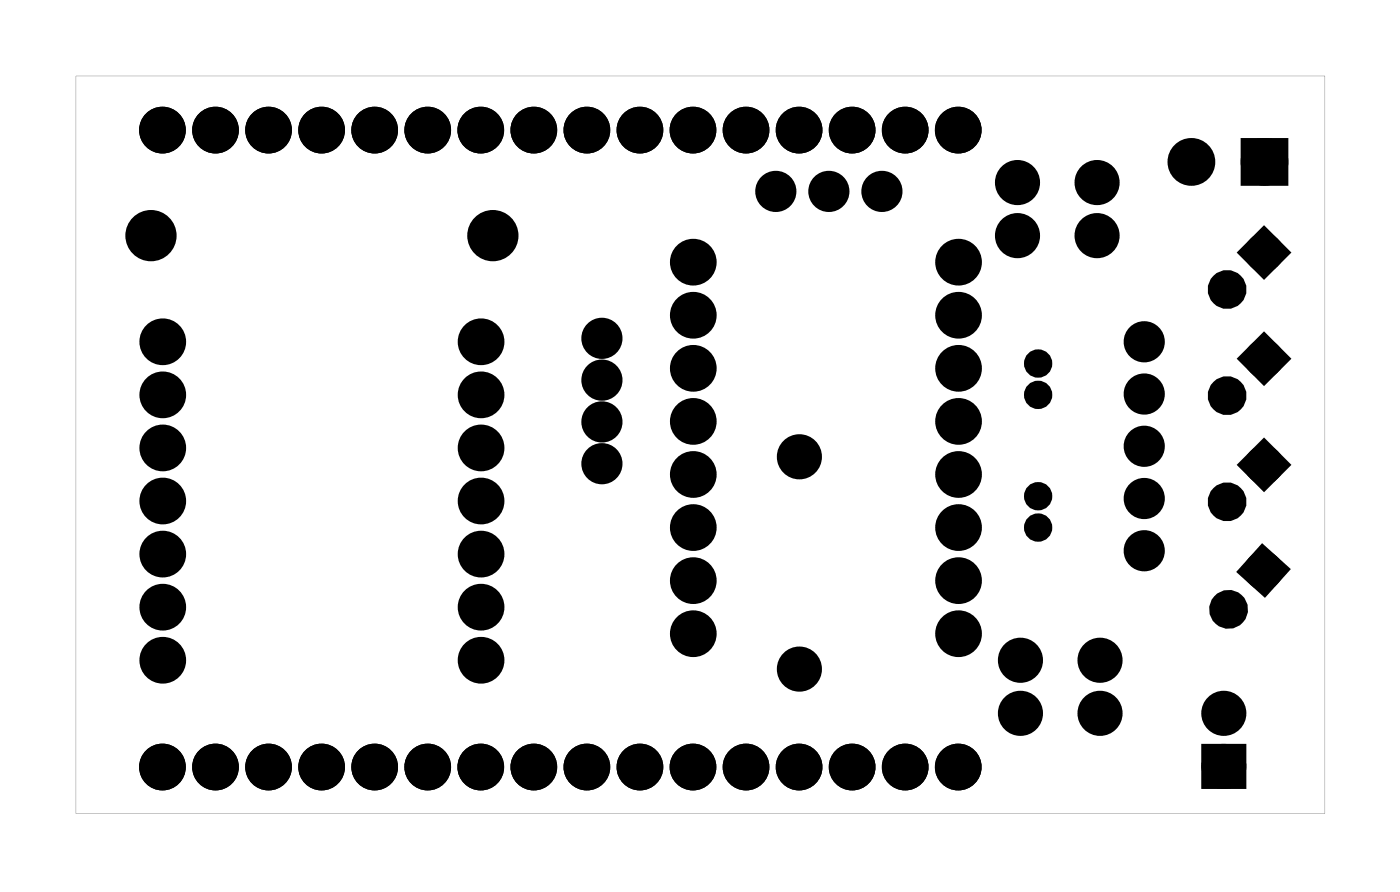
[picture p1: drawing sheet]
<svg xmlns="http://www.w3.org/2000/svg" width="67mm" height="43mm" viewBox="0 0 67 43" stroke-linecap="round" stroke-linejoin="round" font-family="sans-serif">
<g fill="#000">
<path d="M59.7 12.1l.8-.9 .9 .9-.9 .8zM59.7 17.2l.8-.9 .9 .9-.9 .8zM59.8 7h1.5v1.5h-1.5zM57.9 36h1.4v1.4h-1.4zM60.4 26.5l.9 .8-.8 .8-.9-.8zM59.7 22.2l.8-.8 .9 .8-.9 .9z"/>
<path d="M3.6 3.6v35.3h59.8v-35.3zM3.6 3.6h59.8v35.3h-59.8z"/>
</g>
<g fill="#000">
<circle cx="7.2" cy="11.3" r="1.1"/>
<circle cx="7.8" cy="6.2" r=".74"/>
<circle cx="7.8" cy="18.9" r=".74"/>
<circle cx="7.8" cy="16.4" r=".74"/>
<circle cx="10.3" cy="6.2" r=".74"/>
<circle cx="12.9" cy="6.2" r=".74"/>
<circle cx="15.4" cy="6.2" r=".74"/>
<circle cx="17.9" cy="6.2" r=".74"/>
<circle cx="20.5" cy="6.2" r=".74"/>
<circle cx="23" cy="6.2" r=".74"/>
<circle cx="23" cy="18.9" r=".74"/>
<circle cx="23" cy="16.4" r=".74"/>
<circle cx="23.6" cy="11.3" r="1.1"/>
<circle cx="25.6" cy="6.2" r=".74"/>
<circle cx="28.1" cy="6.2" r=".74"/>
<circle cx="28.8" cy="18.2" r=".6"/>
<circle cx="28.8" cy="16.2" r=".6"/>
<circle cx="30.6" cy="6.2" r=".74"/>
<circle cx="33.2" cy="6.2" r=".74"/>
<circle cx="33.2" cy="15.1" r=".74"/>
<circle cx="33.2" cy="17.6" r=".74"/>
<circle cx="33.2" cy="12.5" r=".74"/>
<circle cx="35.7" cy="6.2" r=".74"/>
<circle cx="37.1" cy="9.2" r=".6"/>
<circle cx="38.3" cy="6.2" r=".74"/>
<circle cx="39.7" cy="9.2" r=".6"/>
<circle cx="40.8" cy="6.2" r=".74"/>
<circle cx="42.2" cy="9.2" r=".6"/>
<circle cx="43.3" cy="6.2" r=".74"/>
<circle cx="45.9" cy="6.2" r=".74"/>
<circle cx="45.9" cy="15.1" r=".74"/>
<circle cx="45.9" cy="17.6" r=".74"/>
<circle cx="45.9" cy="12.5" r=".74"/>
<circle cx="48.7" cy="8.7" r=".7"/>
<circle cx="48.7" cy="11.3" r=".7"/>
<circle cx="49.7" cy="18.9" r=".4"/>
<circle cx="49.7" cy="17.4" r=".4"/>
<circle cx="52.5" cy="8.7" r=".7"/>
<circle cx="52.5" cy="11.3" r=".7"/>
<circle cx="54.8" cy="16.4" r=".6"/>
<circle cx="54.8" cy="18.9" r=".6"/>
<circle cx="57" cy="7.7" r=".76"/>
<circle cx="58.8" cy="13.9" r=".6"/>
<circle cx="58.8" cy="18.9" r=".6"/>
<circle cx="60.5" cy="17.2" r=".6"/>
<circle cx="60.5" cy="12.1" r=".6"/>
<circle cx="60.5" cy="7.7" r=".76"/>
<circle cx="7.8" cy="36.7" r=".74"/>
<circle cx="7.8" cy="26.5" r=".74"/>
<circle cx="7.8" cy="24" r=".74"/>
<circle cx="7.8" cy="21.4" r=".74"/>
<circle cx="7.8" cy="29.1" r=".74"/>
<circle cx="7.8" cy="31.6" r=".74"/>
<circle cx="10.3" cy="36.7" r=".74"/>
<circle cx="12.9" cy="36.7" r=".74"/>
<circle cx="15.4" cy="36.7" r=".74"/>
<circle cx="17.9" cy="36.7" r=".74"/>
<circle cx="20.5" cy="36.7" r=".74"/>
<circle cx="23" cy="36.7" r=".74"/>
<circle cx="23" cy="26.5" r=".74"/>
<circle cx="23" cy="24" r=".74"/>
<circle cx="23" cy="21.4" r=".74"/>
<circle cx="23" cy="31.6" r=".74"/>
<circle cx="23" cy="29.1" r=".74"/>
<circle cx="25.6" cy="36.7" r=".74"/>
<circle cx="28.1" cy="36.7" r=".74"/>
<circle cx="28.8" cy="20.2" r=".6"/>
<circle cx="28.8" cy="22.2" r=".6"/>
<circle cx="30.6" cy="36.7" r=".74"/>
<circle cx="33.2" cy="36.7" r=".74"/>
<circle cx="33.2" cy="30.3" r=".74"/>
<circle cx="33.2" cy="22.7" r=".74"/>
<circle cx="33.2" cy="20.2" r=".74"/>
<circle cx="33.2" cy="27.8" r=".74"/>
<circle cx="33.2" cy="25.2" r=".74"/>
<circle cx="35.7" cy="36.7" r=".74"/>
<circle cx="38.3" cy="36.7" r=".74"/>
<circle cx="38.3" cy="32" r=".7"/>
<circle cx="38.3" cy="21.9" r=".7"/>
<circle cx="40.8" cy="36.7" r=".74"/>
<circle cx="43.3" cy="36.7" r=".74"/>
<circle cx="45.9" cy="36.7" r=".74"/>
<circle cx="45.9" cy="30.3" r=".74"/>
<circle cx="45.9" cy="22.7" r=".74"/>
<circle cx="45.9" cy="20.2" r=".74"/>
<circle cx="45.9" cy="27.8" r=".74"/>
<circle cx="45.9" cy="25.2" r=".74"/>
<circle cx="48.9" cy="31.6" r=".7"/>
<circle cx="48.9" cy="34.1" r=".7"/>
<circle cx="49.7" cy="23.7" r=".4"/>
<circle cx="49.7" cy="25.2" r=".4"/>
<circle cx="52.7" cy="31.6" r=".7"/>
<circle cx="52.7" cy="34.1" r=".7"/>
<circle cx="54.8" cy="21.4" r=".6"/>
<circle cx="54.8" cy="26.4" r=".6"/>
<circle cx="54.8" cy="23.9" r=".6"/>
<circle cx="58.6" cy="34.1" r=".7"/>
<circle cx="58.6" cy="36.7" r=".7"/>
<circle cx="58.8" cy="24" r=".6"/>
<circle cx="58.8" cy="29.2" r=".6"/>
<circle cx="60.5" cy="27.3" r=".6"/>
<circle cx="60.5" cy="22.2" r=".6"/>
</g>
<g fill="none" stroke="#000" stroke-width=".76" stroke-linecap="butt">
<path d="M59.8 7h1.5v1.5h-1.5zM57.9 36h1.4v1.4h-1.4z"/>
<circle cx="7.8" cy="6.2" r=".74"/>
<circle cx="7.8" cy="16.4" r=".74"/>
<circle cx="7.8" cy="18.9" r=".74"/>
<circle cx="10.3" cy="6.2" r=".74"/>
<circle cx="12.9" cy="6.2" r=".74"/>
<circle cx="15.4" cy="6.2" r=".74"/>
<circle cx="17.9" cy="6.2" r=".74"/>
<circle cx="20.5" cy="6.2" r=".74"/>
<circle cx="23" cy="6.2" r=".74"/>
<circle cx="23" cy="16.4" r=".74"/>
<circle cx="23" cy="18.9" r=".74"/>
<circle cx="25.6" cy="6.2" r=".74"/>
<circle cx="28.1" cy="6.2" r=".74"/>
<circle cx="28.8" cy="18.2" r=".6"/>
<circle cx="28.8" cy="16.2" r=".6"/>
<circle cx="30.6" cy="6.2" r=".74"/>
<circle cx="33.2" cy="6.2" r=".74"/>
<circle cx="33.2" cy="17.6" r=".74"/>
<circle cx="33.2" cy="12.5" r=".74"/>
<circle cx="33.2" cy="15.1" r=".74"/>
<circle cx="35.7" cy="6.2" r=".74"/>
<circle cx="37.1" cy="9.2" r=".6"/>
<circle cx="38.3" cy="6.2" r=".74"/>
<circle cx="39.7" cy="9.2" r=".6"/>
<circle cx="40.8" cy="6.2" r=".74"/>
<circle cx="42.2" cy="9.2" r=".6"/>
<circle cx="43.3" cy="6.2" r=".74"/>
<circle cx="45.9" cy="6.2" r=".74"/>
<circle cx="45.9" cy="17.6" r=".74"/>
<circle cx="45.9" cy="12.5" r=".74"/>
<circle cx="45.9" cy="15.1" r=".74"/>
<circle cx="48.7" cy="11.3" r=".7"/>
<circle cx="48.7" cy="8.7" r=".7"/>
<circle cx="52.5" cy="11.3" r=".7"/>
<circle cx="52.5" cy="8.7" r=".7"/>
<circle cx="54.8" cy="16.4" r=".6"/>
<circle cx="54.8" cy="18.9" r=".6"/>
<circle cx="57" cy="7.7" r=".76"/>
<circle cx="60.5" cy="7.7" r=".76"/>
<circle cx="7.8" cy="36.7" r=".74"/>
<circle cx="7.8" cy="29.1" r=".74"/>
<circle cx="7.8" cy="31.6" r=".74"/>
<circle cx="7.8" cy="26.5" r=".74"/>
<circle cx="7.8" cy="21.4" r=".74"/>
<circle cx="7.8" cy="24" r=".74"/>
<circle cx="10.3" cy="36.7" r=".74"/>
<circle cx="12.9" cy="36.7" r=".74"/>
<circle cx="15.4" cy="36.7" r=".74"/>
<circle cx="17.9" cy="36.7" r=".74"/>
<circle cx="20.5" cy="36.7" r=".74"/>
<circle cx="23" cy="36.7" r=".74"/>
<circle cx="23" cy="29.1" r=".74"/>
<circle cx="23" cy="31.6" r=".74"/>
<circle cx="23" cy="26.5" r=".74"/>
<circle cx="23" cy="24" r=".74"/>
<circle cx="23" cy="21.4" r=".74"/>
<circle cx="25.6" cy="36.7" r=".74"/>
<circle cx="28.1" cy="36.7" r=".74"/>
<circle cx="28.8" cy="22.2" r=".6"/>
<circle cx="28.8" cy="20.2" r=".6"/>
<circle cx="30.6" cy="36.7" r=".74"/>
<circle cx="33.2" cy="36.7" r=".74"/>
<circle cx="33.2" cy="30.3" r=".74"/>
<circle cx="33.2" cy="25.2" r=".74"/>
<circle cx="33.2" cy="22.7" r=".74"/>
<circle cx="33.2" cy="27.8" r=".74"/>
<circle cx="33.2" cy="20.2" r=".74"/>
<circle cx="35.7" cy="36.7" r=".74"/>
<circle cx="38.3" cy="36.7" r=".74"/>
<circle cx="38.3" cy="32" r=".7"/>
<circle cx="38.3" cy="21.9" r=".7"/>
<circle cx="40.8" cy="36.7" r=".74"/>
<circle cx="43.3" cy="36.7" r=".74"/>
<circle cx="45.9" cy="36.7" r=".74"/>
<circle cx="45.9" cy="30.3" r=".74"/>
<circle cx="45.9" cy="27.8" r=".74"/>
<circle cx="45.9" cy="22.7" r=".74"/>
<circle cx="45.9" cy="25.2" r=".74"/>
<circle cx="45.9" cy="20.2" r=".74"/>
<circle cx="48.9" cy="34.1" r=".7"/>
<circle cx="48.9" cy="31.6" r=".7"/>
<circle cx="52.7" cy="34.1" r=".7"/>
<circle cx="52.7" cy="31.6" r=".7"/>
<circle cx="54.8" cy="26.4" r=".6"/>
<circle cx="54.8" cy="23.9" r=".6"/>
<circle cx="54.8" cy="21.4" r=".6"/>
<circle cx="58.6" cy="36.7" r=".7"/>
<circle cx="58.6" cy="34.1" r=".7"/>
</g>
<g fill="none" stroke="#000" stroke-width=".65" stroke-linecap="butt">
<path d="M59.7 12.1l.8-.9 .9 .9-.9 .8zM59.7 17.2l.8-.9 .9 .9-.9 .8zM59.7 22.2l.8-.8 .9 .8-.9 .9zM60.4 26.5l.9 .8-.8 .8-.9-.8z"/>
<circle cx="58.8" cy="18.9" r=".6"/>
<circle cx="58.8" cy="13.9" r=".6"/>
<circle cx="60.5" cy="17.2" r=".6"/>
<circle cx="60.5" cy="12.1" r=".6"/>
<circle cx="58.8" cy="24" r=".6"/>
<circle cx="58.8" cy="29.2" r=".6"/>
<circle cx="60.5" cy="27.3" r=".6"/>
<circle cx="60.5" cy="22.2" r=".6"/>
</g>
<g fill="none" stroke="#000" stroke-width=".55">
<circle cx="49.7" cy="17.4" r=".4"/>
<circle cx="49.7" cy="18.9" r=".4"/>
<circle cx="49.7" cy="23.7" r=".4"/>
<circle cx="49.7" cy="25.2" r=".4"/>
</g>
<g fill="none" stroke="#000" stroke-width=".25">
<circle cx="7.2" cy="11.3" r="1.1"/>
<circle cx="23.6" cy="11.3" r="1.1"/>
</g>
</svg>
